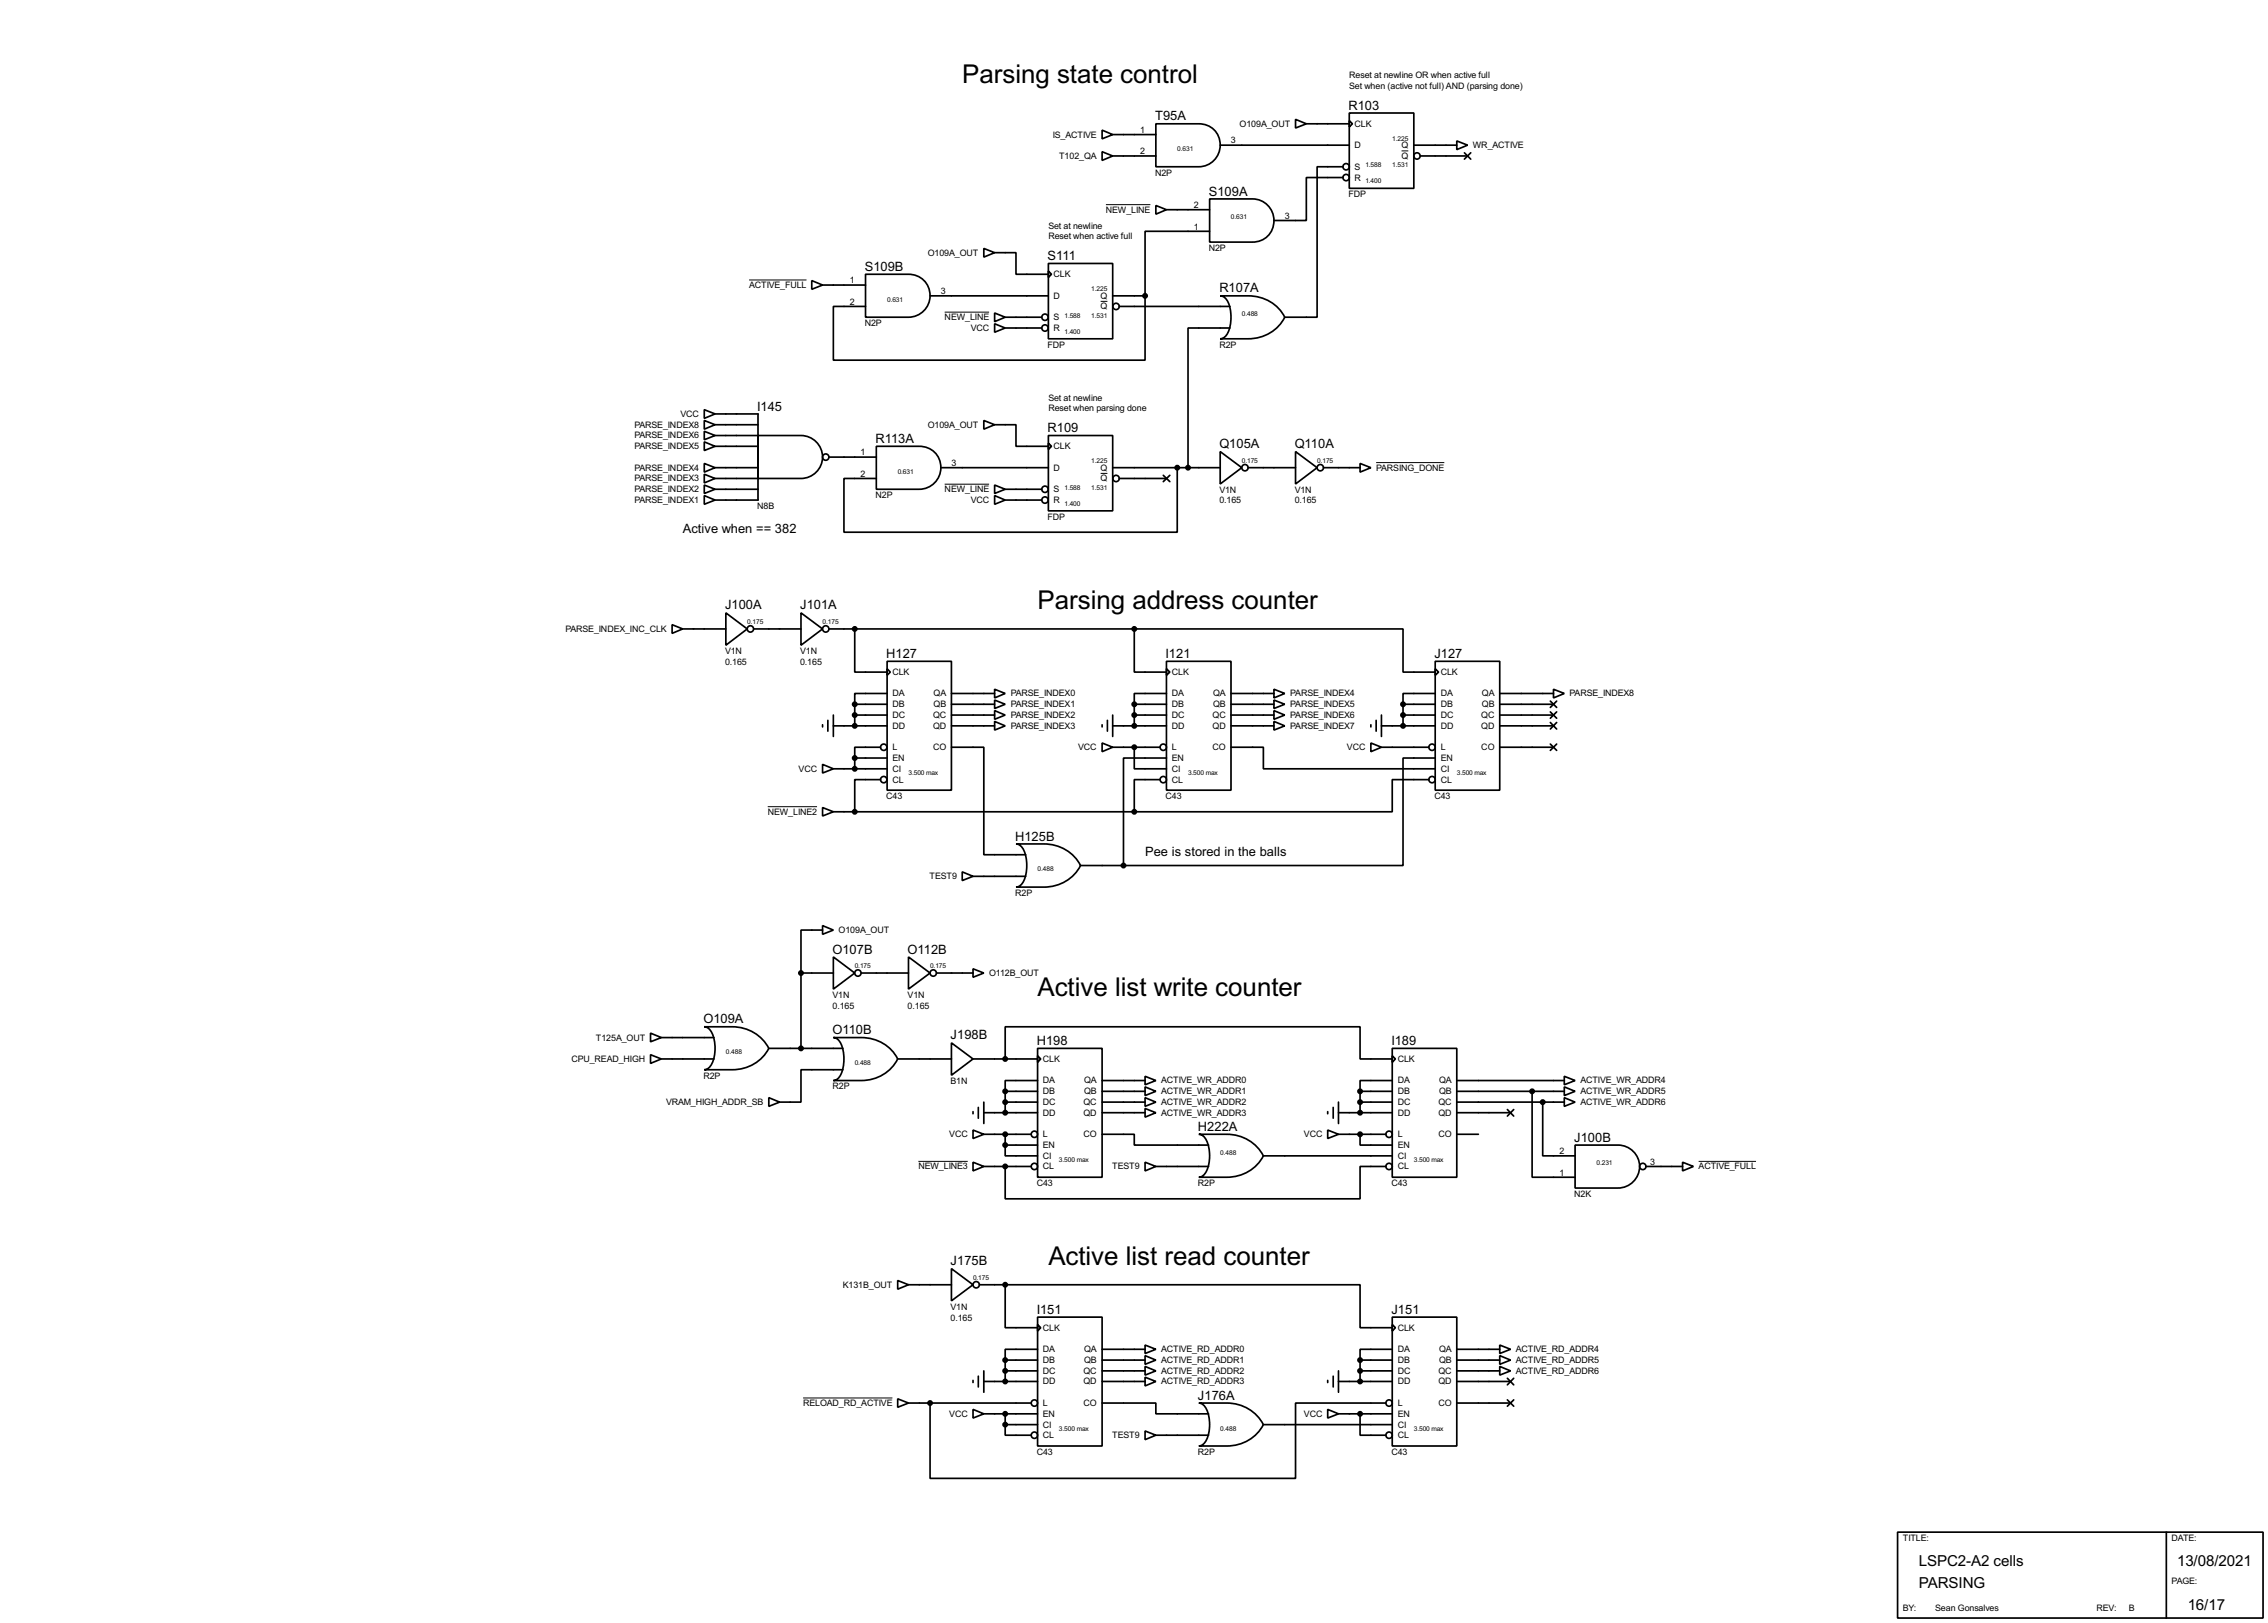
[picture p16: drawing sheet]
<svg xmlns="http://www.w3.org/2000/svg" width="536mm" height="383mm" viewBox="0 0 536 383" stroke-linecap="round" stroke-linejoin="round" font-family="sans-serif">
<defs><g id="words">
<g font-size="6.9">
<text x="227.4" y="19.5">Parsing state control</text>
<text x="245.2" y="143.9">Parsing address counter</text>
<text x="245.2" y="235.4">Active list write counter</text>
<text x="247.7" y="298.9">Active list read counter</text>
</g>
<g font-size="4">
<text x="453.4" y="370.1">LSPC2-A2 cells</text>
<text x="514.4" y="370.1">13/08/2021</text>
<text x="453.4" y="375.2">PARSING</text>
<text x="516.9" y="380.3">16/17</text>
</g>
<g font-size="3.4">
<text x="272.9" y="28.5">T95A</text>
<text x="318.6" y="25.9">R103</text>
<text x="285.6" y="46.2">S109A</text>
<text x="204.3" y="64">S109B</text>
<text x="247.5" y="61.4">S111</text>
<text x="288.1" y="69.1">R107A</text>
<text x="178.9" y="97">I145</text>
<text x="206.9" y="104.7">R113A</text>
<text x="247.5" y="102.1">R109</text>
<text x="288.1" y="105.9">Q105A</text>
<text x="305.9" y="105.9">Q110A</text>
<text x="161.3" y="126">Active when == 382</text>
<text x="171.3" y="144">J100A</text>
<text x="189.1" y="144">J101A</text>
<text x="209.4" y="155.5">H127</text>
<text x="275.4" y="155.5">I121</text>
<text x="338.9" y="155.5">J127</text>
<text x="239.9" y="198.6">H125B</text>
<text x="270.6" y="202.1">Pee is stored in the balls</text>
<text x="196.7" y="225.3">O107B</text>
<text x="214.5" y="225.3">O112B</text>
<text x="166.2" y="241.8">O109A</text>
<text x="196.7" y="244.4">O110B</text>
<text x="224.6" y="245.6">J198B</text>
<text x="245" y="246.9">H198</text>
<text x="328.8" y="246.9">I189</text>
<text x="283.1" y="267.2">H222A</text>
<text x="372" y="269.8">J100B</text>
<text x="224.6" y="299">J175B</text>
<text x="245" y="310.4">I151</text>
<text x="328.8" y="310.4">J151</text>
<text x="283.1" y="330.7">J176A</text>
</g>
<g font-size="2.4">
<text x="318.8" y="18.4">Reset at newline OR when active full</text>
<text x="318.8" y="21">Set when (active not full) AND (parsing done)</text>
<text x="292.9" y="30">O109A_OUT</text>
<text x="320.1" y="30">CLK</text>
<text x="248.8" y="32.5">IS_ACTIVE</text>
<text x="269.4" y="31.4">1</text>
<text x="290.9" y="33.9">3</text>
<text x="320.1" y="35">D</text>
<text x="331.2" y="35">Q</text>
<text x="348" y="35">WR_ACTIVE</text>
<text x="250.3" y="37.5">T102_QA</text>
<text x="269.4" y="36.4">2</text>
<text x="272.9" y="41.5">N2P</text>
<text x="320.1" y="40.1">S</text>
<text x="331.2" y="37.5">Q</text>
<text x="318.6" y="46.6">FDP</text>
<text x="320.1" y="42.7">R</text>
<text x="247.7" y="54">Set at newline</text>
<text x="261.3" y="50.2">NEW_LINE</text>
<text x="282.1" y="49.2">2</text>
<text x="303.6" y="51.7">3</text>
<text x="247.7" y="56.5">Reset when active full</text>
<text x="282.1" y="54.3">1</text>
<text x="285.6" y="59.3">N2P</text>
<text x="219.2" y="60.4">O109A_OUT</text>
<text x="249" y="65.5">CLK</text>
<text x="177" y="68.1">ACTIVE_FULL</text>
<text x="200.8" y="67">1</text>
<text x="200.8" y="72">2</text>
<text x="222.3" y="69.5">3</text>
<text x="249" y="70.6">D</text>
<text x="260.1" y="70.6">Q</text>
<text x="204.3" y="77">N2P</text>
<text x="223.2" y="75.6">NEW_LINE</text>
<text x="249" y="75.6">S</text>
<text x="260.1" y="73.1">Q</text>
<text x="229.4" y="78.2">VCC</text>
<text x="247.5" y="82.2">FDP</text>
<text x="249" y="78.2">R</text>
<text x="288.1" y="82.2">R2P</text>
<text x="247.7" y="94.6">Set at newline</text>
<text x="149.9" y="101">PARSE_INDEX8</text>
<text x="160.8" y="98.5">VCC</text>
<text x="219.2" y="101">O109A_OUT</text>
<text x="247.7" y="97.2">Reset when parsing done</text>
<text x="149.9" y="103.6">PARSE_INDEX6</text>
<text x="149.9" y="106.2">PARSE_INDEX5</text>
<text x="203.4" y="107.6">1</text>
<text x="249" y="106.2">CLK</text>
<text x="149.9" y="111.2">PARSE_INDEX4</text>
<text x="149.9" y="113.7">PARSE_INDEX3</text>
<text x="203.4" y="112.7">2</text>
<text x="224.8" y="110.1">3</text>
<text x="249" y="111.2">D</text>
<text x="260.1" y="111.2">Q</text>
<text x="260.1" y="113.7">Q</text>
<text x="325.2" y="111.2">PARSING_DONE</text>
<text x="149.9" y="118.9">PARSE_INDEX1</text>
<text x="149.9" y="116.3">PARSE_INDEX2</text>
<text x="206.9" y="117.7">N2P</text>
<text x="223.2" y="116.3">NEW_LINE</text>
<text x="229.4" y="118.9">VCC</text>
<text x="249" y="116.3">S</text>
<text x="249" y="118.9">R</text>
<text x="288.1" y="116.4">V1N</text>
<text x="288.1" y="119">0.165</text>
<text x="305.9" y="116.4">V1N</text>
<text x="305.9" y="119">0.165</text>
<text x="178.9" y="120.3">N8B</text>
<text x="247.5" y="122.8">FDP</text>
<text x="133.6" y="149.3">PARSE_INDEX_INC_CLK</text>
<text x="171.3" y="154.5">V1N</text>
<text x="189.1" y="154.5">V1N</text>
<text x="171.3" y="157.1">0.165</text>
<text x="189.1" y="157.1">0.165</text>
<text x="210.9" y="159.5">CLK</text>
<text x="276.9" y="159.5">CLK</text>
<text x="340.4" y="159.5">CLK</text>
<text x="210.9" y="164.6">DA</text>
<text x="210.9" y="167.1">DB</text>
<text x="220.6" y="164.6">QA</text>
<text x="220.6" y="167.1">QB</text>
<text x="238.8" y="164.6">PARSE_INDEX0</text>
<text x="238.8" y="167.1">PARSE_INDEX1</text>
<text x="276.9" y="164.6">DA</text>
<text x="276.9" y="167.1">DB</text>
<text x="286.7" y="164.6">QA</text>
<text x="286.7" y="167.1">QB</text>
<text x="304.9" y="164.6">PARSE_INDEX4</text>
<text x="304.9" y="167.1">PARSE_INDEX5</text>
<text x="340.4" y="164.6">DA</text>
<text x="340.4" y="167.1">DB</text>
<text x="350.2" y="164.6">QA</text>
<text x="350.2" y="167.1">QB</text>
<text x="370.9" y="164.6">PARSE_INDEX8</text>
<text x="210.9" y="169.7">DC</text>
<text x="210.9" y="172.2">DD</text>
<text x="220.5" y="169.7">QC</text>
<text x="220.5" y="172.2">QD</text>
<text x="238.8" y="169.7">PARSE_INDEX2</text>
<text x="238.8" y="172.2">PARSE_INDEX3</text>
<text x="276.9" y="169.7">DC</text>
<text x="276.9" y="172.2">DD</text>
<text x="286.5" y="169.7">QC</text>
<text x="286.5" y="172.2">QD</text>
<text x="304.9" y="169.7">PARSE_INDEX6</text>
<text x="304.9" y="172.2">PARSE_INDEX7</text>
<text x="340.4" y="169.7">DC</text>
<text x="340.4" y="172.2">DD</text>
<text x="350" y="169.7">QC</text>
<text x="350" y="172.2">QD</text>
<text x="210.9" y="179.8">EN</text>
<text x="210.9" y="177.3">L</text>
<text x="220.5" y="177.3">CO</text>
<text x="254.8" y="177.3">VCC</text>
<text x="276.9" y="179.8">EN</text>
<text x="276.9" y="177.3">L</text>
<text x="286.5" y="177.3">CO</text>
<text x="318.3" y="177.3">VCC</text>
<text x="340.4" y="179.8">EN</text>
<text x="340.4" y="177.3">L</text>
<text x="350" y="177.3">CO</text>
<text x="188.7" y="182.4">VCC</text>
<text x="210.9" y="182.4">CI</text>
<text x="210.9" y="184.9">CL</text>
<text x="276.9" y="182.4">CI</text>
<text x="276.9" y="184.9">CL</text>
<text x="340.4" y="182.4">CI</text>
<text x="340.4" y="184.9">CL</text>
<text x="209.4" y="188.8">C43</text>
<text x="275.4" y="188.8">C43</text>
<text x="338.9" y="188.8">C43</text>
<text x="181.4" y="192.5">NEW_LINE2</text>
<text x="219.7" y="207.8">TEST9</text>
<text x="239.9" y="211.7">R2P</text>
<text x="198.2" y="220.5">O109A_OUT</text>
<text x="233.7" y="230.6">O112B_OUT</text>
<text x="196.7" y="235.8">V1N</text>
<text x="196.7" y="238.4">0.165</text>
<text x="214.5" y="235.8">V1N</text>
<text x="214.5" y="238.4">0.165</text>
<text x="140.8" y="245.9">T125A_OUT</text>
<text x="135" y="250.9">CPU_READ_HIGH</text>
<text x="246.4" y="250.9">CLK</text>
<text x="330.3" y="250.9">CLK</text>
<text x="166.2" y="254.9">R2P</text>
<text x="196.7" y="257.4">R2P</text>
<text x="224.6" y="256.2">B1N</text>
<text x="246.4" y="256">DA</text>
<text x="256.2" y="256">QA</text>
<text x="274.4" y="256">ACTIVE_WR_ADDR0</text>
<text x="330.3" y="256">DA</text>
<text x="340" y="256">QA</text>
<text x="373.4" y="256">ACTIVE_WR_ADDR4</text>
<text x="157.4" y="261.1">VRAM_HIGH_ADDR_SB</text>
<text x="246.4" y="258.6">DB</text>
<text x="246.4" y="261.1">DC</text>
<text x="246.4" y="263.6">DD</text>
<text x="256" y="261.1">QC</text>
<text x="256" y="263.6">QD</text>
<text x="256.2" y="258.6">QB</text>
<text x="274.4" y="258.6">ACTIVE_WR_ADDR1</text>
<text x="274.4" y="261.1">ACTIVE_WR_ADDR2</text>
<text x="274.4" y="263.6">ACTIVE_WR_ADDR3</text>
<text x="330.3" y="258.6">DB</text>
<text x="330.3" y="261.1">DC</text>
<text x="330.3" y="263.6">DD</text>
<text x="339.9" y="261.1">QC</text>
<text x="339.9" y="263.6">QD</text>
<text x="340" y="258.6">QB</text>
<text x="373.4" y="261.1">ACTIVE_WR_ADDR6</text>
<text x="373.4" y="258.6">ACTIVE_WR_ADDR5</text>
<text x="224.3" y="268.7">VCC</text>
<text x="246.4" y="268.7">L</text>
<text x="256" y="268.7">CO</text>
<text x="308.1" y="268.7">VCC</text>
<text x="330.3" y="268.7">L</text>
<text x="339.9" y="268.7">CO</text>
<text x="246.4" y="271.3">EN</text>
<text x="246.4" y="273.8">CI</text>
<text x="330.3" y="271.3">EN</text>
<text x="330.3" y="273.8">CI</text>
<text x="368.5" y="272.7">2</text>
<text x="389.9" y="275.2">3</text>
<text x="217" y="276.3">NEW_LINE3</text>
<text x="245" y="280.3">C43</text>
<text x="246.4" y="276.3">CL</text>
<text x="262.8" y="276.3">TEST9</text>
<text x="283.1" y="280.3">R2P</text>
<text x="328.8" y="280.3">C43</text>
<text x="330.3" y="276.3">CL</text>
<text x="368.5" y="277.8">1</text>
<text x="401.4" y="276.3">ACTIVE_FULL</text>
<text x="372" y="282.8">N2K</text>
<text x="199.2" y="304.3">K131B_OUT</text>
<text x="224.6" y="309.5">V1N</text>
<text x="224.6" y="312">0.165</text>
<text x="246.4" y="314.4">CLK</text>
<text x="330.3" y="314.4">CLK</text>
<text x="246.4" y="319.5">DA</text>
<text x="246.4" y="322.1">DB</text>
<text x="256.2" y="319.5">QA</text>
<text x="256.2" y="322.1">QB</text>
<text x="274.4" y="319.5">ACTIVE_RD_ADDR0</text>
<text x="274.4" y="322.1">ACTIVE_RD_ADDR1</text>
<text x="330.3" y="319.5">DA</text>
<text x="330.3" y="322.1">DB</text>
<text x="340" y="319.5">QA</text>
<text x="340" y="322.1">QB</text>
<text x="358.2" y="319.5">ACTIVE_RD_ADDR4</text>
<text x="358.2" y="322.1">ACTIVE_RD_ADDR5</text>
<text x="246.4" y="324.6">DC</text>
<text x="246.4" y="327.1">DD</text>
<text x="256" y="324.6">QC</text>
<text x="256" y="327.1">QD</text>
<text x="274.4" y="327.1">ACTIVE_RD_ADDR3</text>
<text x="274.4" y="324.6">ACTIVE_RD_ADDR2</text>
<text x="330.3" y="324.6">DC</text>
<text x="330.3" y="327.1">DD</text>
<text x="339.9" y="324.6">QC</text>
<text x="339.9" y="327.1">QD</text>
<text x="358.2" y="324.6">ACTIVE_RD_ADDR6</text>
<text x="189.8" y="332.2">RELOAD_RD_ACTIVE</text>
<text x="224.3" y="334.8">VCC</text>
<text x="246.4" y="334.8">EN</text>
<text x="246.4" y="332.2">L</text>
<text x="256" y="332.2">CO</text>
<text x="308.1" y="334.8">VCC</text>
<text x="330.3" y="334.8">EN</text>
<text x="330.3" y="332.2">L</text>
<text x="339.9" y="332.2">CO</text>
<text x="246.4" y="337.3">CI</text>
<text x="246.4" y="339.8">CL</text>
<text x="262.8" y="339.8">TEST9</text>
<text x="330.3" y="337.3">CI</text>
<text x="330.3" y="339.8">CL</text>
<text x="245" y="343.8">C43</text>
<text x="283.1" y="343.8">R2P</text>
<text x="328.8" y="343.8">C43</text>
<text x="449.6" y="364.1">TITLE:</text>
<text x="513.1" y="364.1">DATE:</text>
<text x="513.1" y="374.3">PAGE:</text>
<text x="449.6" y="380.7">BY:</text>
<text x="457.3" y="380.7">Sean Gonsalves</text>
<text x="495.4" y="380.7">REV:</text>
<text x="503" y="380.7">B</text>
</g>
<g font-size="1.8">
<text x="278.2" y="35.7">0.631</text>
<text x="329" y="33.2">1.225</text>
<text x="322.6" y="39.5">1.588</text>
<text x="329" y="39.5">1.531</text>
<text x="322.6" y="43.4">1.400</text>
<text x="290.9" y="51.8">0.631</text>
<text x="209.6" y="71.3">0.631</text>
<text x="257.9" y="68.8">1.225</text>
<text x="251.5" y="75.1">1.588</text>
<text x="257.9" y="75.1">1.531</text>
<text x="293.4" y="74.7">0.488</text>
<text x="251.5" y="78.9">1.400</text>
<text x="212.1" y="111.9">0.631</text>
<text x="257.9" y="109.4">1.225</text>
<text x="293.4" y="109.4">0.175</text>
<text x="311.2" y="109.4">0.175</text>
<text x="251.5" y="119.6">1.400</text>
<text x="251.5" y="115.7">1.588</text>
<text x="257.9" y="115.7">1.531</text>
<text x="176.6" y="147.5">0.175</text>
<text x="194.4" y="147.5">0.175</text>
<text x="214.7" y="183.1">3.500 max</text>
<text x="280.7" y="183.1">3.500 max</text>
<text x="344.2" y="183.1">3.500 max</text>
<text x="245.2" y="205.9">0.488</text>
<text x="202" y="228.8">0.175</text>
<text x="219.8" y="228.8">0.175</text>
<text x="171.5" y="249.1">0.488</text>
<text x="202" y="251.6">0.488</text>
<text x="250.2" y="274.5">3.500 max</text>
<text x="288.3" y="272.8">0.488</text>
<text x="334.1" y="274.5">3.500 max</text>
<text x="377.2" y="275.3">0.231</text>
<text x="229.9" y="302.4">0.175</text>
<text x="250.2" y="338">3.500 max</text>
<text x="288.3" y="338">0.488</text>
<text x="334.1" y="338">3.500 max</text>
</g>
</g></defs>
<g fill="none" stroke="#000" stroke-width=".4">
<path d="M260.4 35.9l2.5 1-2.5 1zM260.4 30.8l2.5 1-2.5 1zM262.9 36.9h10.2M262.9 31.8h10.2M273.1 29.3h10.2a5.1 5.1 0 0 1 5 5 5.1 5.1 0 0 1-5 5.1h-10.2zM288.3 34.3h30.5M306.1 28.2l2.6 1.1-2.6 1zM308.7 29.3h10.1M317.3 39.4h-6.1v35.6h-7.6M318.8 26.7h15.3v17.8h-15.3zM318.8 28.5l.8 .8-.8 .7zM334.1 34.3h10.1"/>
<path d="M335.6 36.9h11.2M344.2 33.3l2.6 1-2.6 1.1zM346 36.1l1.5 1.5M347.5 36.1l-1.5 1.5M232.5 58.7l2.5 1-2.5 1.1zM235 59.7h5.1v5.1h7.6M273.1 48.6l2.5 1-2.5 1zM275.6 49.6h10.2M285.8 47h10.2a5.1 5.1 0 0 1 5 5.1 5.1 5.1 0 0 1-5 5.1h-10.2zM285.8 54.7h-15.2v15.2M317.3 42h-8.6v10.1h-7.7M191.8 66.3l2.6 1.1-2.6 1z"/>
<path d="M194.4 67.4h10.1M204.5 64.8h10.2a5.1 5.1 0 0 1 5.1 5.1 5.1 5.1 0 0 1-5.1 5.1h-10.2zM219.8 69.9h27.9M235 74l2.5 1-2.5 1zM235 76.5l2.5 1-2.5 1zM237.5 75h8.7M237.5 77.5h8.7M247.7 62.3h15.2v17.8h-15.2zM247.7 64.1l.8 .7-.8 .8zM262.9 69.9h7.7M264.5 72.4h26.1M270.6 69.9v15.2h-73.7v-12.7h7.6"/>
<path d="M288.3 69.9h6.6a9.5 9.5 0 0 1 8.7 5.1 9.5 9.5 0 0 1-8.7 5.1h-6.6a3.2 3.2 0 0 0 2.4-3.2 7.7 7.7 0 0 0-1.3-6.6zM290.6 77.5h-9.9v33M166.4 96.8l2.6 1-2.6 1.1zM166.4 99.4l2.6 1-2.6 1zM169 97.8h10.1v20.4h-10.1M232.5 99.4l2.5 1-2.5 1zM166.4 101.9l2.6 1-2.6 1zM166.4 104.4l2.6 1.1-2.6 1zM166.4 109.5l2.6 1-2.6 1.1zM166.4 117.1l2.6 1.1-2.6 1zM166.4 114.6l2.6 1-2.6 1zM166.4 112.1l2.6 1-2.6 1z"/>
<path d="M169 102.9h10.1M169 105.5h10.1M169 110.5h10.1M169 113.1h10.1M169 115.6h10.1M169 100.4h10.1M179.1 102.9h10.2a5.1 5.1 0 0 1 5.1 5.1 5.1 5.1 0 0 1-5.1 5.1h-10.2zM195.9 108h11.2M207.1 105.5h10.1a5.1 5.1 0 0 1 5.1 5 5.1 5.1 0 0 1-5.1 5.1h-10.1zM222.3 110.5h25.4M235 117.1l2.5 1.1-2.5 1zM235 114.6l2.5 1-2.5 1z"/>
<path d="M235 100.4h5.1v5.1h7.6M237.5 118.2h8.7M237.5 115.6h8.7M247.7 102.9h15.2v17.8h-15.2zM247.7 104.7l.8 .8-.8 .7zM262.9 110.5h25.4M264.5 113.1h11.1M274.9 112.3l1.5 1.5M276.4 112.3l-1.5 1.5M278.2 110.5v15.3h-78.8v-12.7h7.7M288.3 106.7l5.1 3.8-5.1 3.9zM294.9 110.5h11.2"/>
<path d="M306.1 106.7l5.1 3.8-5.1 3.9zM312.7 110.5h8.7M321.4 109.5l2.5 1-2.5 1.1zM158.8 147.6l2.5 1-2.5 1.1zM161.3 148.6h10.2M171.5 144.8l5.1 3.8-5.1 3.9zM178.1 148.6h11.2M189.3 144.8l5.1 3.8-5.1 3.9zM195.9 148.6h72.1M202 148.6v10.2h7.6M209.6 156.3h15.2v30.4h-15.2zM209.6 158l.8 .8-.8 .8z"/>
<path d="M268 148.6h63.5v10.2h7.6M268 148.6v10.2h7.6M275.6 156.3h15.3v30.4h-15.3zM275.6 158l.8 .8-.8 .8zM339.1 156.3h15.3v30.4h-15.3zM339.1 158l.8 .8-.8 .8zM194.4 171.3v.5M195.6 170.2v2.6M196.9 171.5h12.7M196.9 169v5M202 166.4h7.6M202 169h7.6"/>
<path d="M202 166.4v5.1M202 179.1v2.6M202 179.1h7.6M208.1 176.6h-6.1v2.5M209.6 163.9h-7.6v2.5M224.8 176.6h7.7v25.4h9.9M224.8 166.4h10.2M224.8 169h10.2M224.8 171.5h10.2M224.8 163.9h10.2M235 162.9l2.5 1-2.5 1zM235 165.4l2.5 1-2.5 1z"/>
<path d="M235 167.9l2.5 1.1-2.5 1zM235 170.5l2.5 1-2.5 1zM260.4 175.6l2.5 1-2.5 1zM260.4 171.3v.5M261.7 170.2v2.6M262.9 171.5h12.7M262.9 176.6h11.2M262.9 169v5M268 176.6v5.1h7.6M268 166.4h7.6M268 166.4v5.1M268 169h7.6"/>
<path d="M275.6 163.9h-7.6v2.5M275.6 179.1h-10.1v25.4M290.9 176.6h7.6v5.1h40.6M290.9 166.4h10.1M290.9 169h10.1M290.9 171.5h10.1M290.9 163.9h10.1M301 162.9l2.6 1-2.6 1zM301 165.4l2.6 1-2.6 1zM301 167.9l2.6 1.1-2.6 1zM301 170.5l2.6 1-2.6 1zM323.9 175.6l2.5 1-2.5 1z"/>
<path d="M323.9 171.3v.5M325.2 170.2v2.6M326.4 171.5h12.7M326.4 176.6h11.2M326.4 169v5M331.5 166.4h7.6M331.5 169h7.6M331.5 166.4v5.1M339.1 163.9h-7.6v2.5M339.1 179.1h-7.6v25.4h-66M354.4 166.4h12.7M354.4 169h12.7"/>
<path d="M354.4 171.5h12.7M354.4 163.9h12.7M354.4 176.6h12.7M366.3 175.8l1.5 1.5M366.3 170.7l1.5 1.6M366.3 168.2l1.5 1.5M366.3 165.7l1.5 1.5M367.1 162.9l2.5 1-2.5 1zM367.8 175.8l-1.5 1.5M367.8 170.7l-1.5 1.6M367.8 168.2l-1.5 1.5M367.8 165.7l-1.5 1.5"/>
<path d="M194.4 180.6l2.5 1.1-2.5 1zM194.4 190.8l2.5 1-2.5 1zM196.9 181.7h12.7M196.9 191.8h71.1M208.1 184.2h-6.1v7.6M240.1 199.4h6.6a9.6 9.6 0 0 1 8.6 5.1 9.5 9.5 0 0 1-8.6 5.1h-6.6a3.2 3.2 0 0 0 2.3-3.1 7.8 7.8 0 0 0-1.3-6.7zM274.1 184.2h-6.1v7.6M337.6 184.2h-8.6v7.6h-61M194.4 218.7l2.5 1.1-2.5 1zM194.4 219.8h-5.1v10.1M227.4 206l2.5 1.1-2.5 1zM229.9 207.1h12.5"/>
<path d="M255.3 204.5h10.2M189.3 229.9h7.6M189.3 229.9v17.8M196.9 226.1l5.1 3.8-5.1 3.8zM203.5 229.9h11.2M214.7 226.1l5.1 3.8-5.1 3.8zM221.3 229.9h8.6M229.9 228.9l2.6 1-2.6 1zM153.7 244.1l2.6 1.1-2.6 1zM153.7 249.2l2.6 1-2.6 1.1zM156.3 250.2h12.4M156.3 245.2h12.4"/>
<path d="M166.4 242.6h6.6a9.6 9.6 0 0 1 8.7 5.1 9.6 9.6 0 0 1-8.7 5.1h-6.6a3.2 3.2 0 0 0 2.4-3.2 7.7 7.7 0 0 0-1.4-6.6zM181.7 259.4l2.5 1-2.5 1zM181.7 247.7h17.5M196.9 245.2h6.6a9.4 9.4 0 0 1 8.6 5 9.5 9.5 0 0 1-8.6 5.1h-6.6a3.2 3.2 0 0 0 2.3-3.1 7.8 7.8 0 0 0-1.3-6.6zM199.2 252.8h-9.9v7.6h-5.1M212.1 250.2h12.7M224.8 246.4l5.1 3.8-5.1 3.9zM229.9 250.2h15.3M237.5 250.2v-7.6h83.9v7.6h7.6M237.5 257.9v5M237.5 257.9h7.7M245.2 247.7h15.2v30.5h-15.2z"/>
<path d="M245.2 249.5l.7 .7-.7 .8zM245.2 255.3h-7.7v2.6M260.4 257.9h10.2M260.4 255.3h10.2M270.6 254.3l2.5 1-2.5 1zM270.6 256.8l2.5 1.1-2.5 1zM270.6 259.4l2.5 1-2.5 1zM321.4 257.9v5M321.4 257.9h7.6M329 247.7h15.2v30.5h-15.2zM329 249.5l.7 .7-.7 .8zM329 255.3h-7.6v2.6"/>
<path d="M344.2 257.9h25.4M344.2 255.3h25.4M362 257.9v20.3h10.2M369.6 259.4l2.6 1-2.6 1zM369.6 254.3l2.6 1-2.6 1zM369.6 256.8l2.6 1.1-2.6 1zM229.9 267l2.6 1-2.6 1zM229.9 274.6l2.6 1-2.6 1.1zM229.9 262.7v.5M231.2 261.7v2.5M232.5 262.9h12.7M232.5 268h11.1"/>
<path d="M232.5 275.6h11.1M232.5 260.4v5.1M237.5 270.6v2.5h7.7M237.5 275.6v7.7h83.9v-7.7h6.1M237.5 268v2.6M237.5 260.4h7.7M237.5 270.6h7.7M260.4 268h7.6v2.6h17.6M260.4 260.4h10.2M260.4 262.9h10.2M270.6 261.9l2.5 1-2.5 1.1zM270.6 274.6l2.5 1-2.5 1.1z"/>
<path d="M273.1 275.6h12.5M283.3 268h6.6a9.6 9.6 0 0 1 8.6 5.1 9.6 9.6 0 0 1-8.6 5.1h-6.6a3.2 3.2 0 0 0 2.3-3.2 7.7 7.7 0 0 0-1.3-6.6zM298.5 273.1h30.5M313.7 267l2.6 1-2.6 1zM313.7 262.7v.5M315 261.7v2.5M316.3 262.9h12.7M316.3 268h11.2M316.3 260.4v5.1M321.4 268v2.6h7.6M321.4 260.4h7.6M344.2 260.4h25.4"/>
<path d="M344.2 262.9h12.7M344.2 268h5.1M356.2 262.2l1.5 1.5M357.7 262.2l-1.5 1.5M364.5 260.4v12.7h7.7M372.2 270.6h10.1a5.1 5.1 0 0 1 5.1 5 5.1 5.1 0 0 1-5.1 5.1h-10.1zM388.9 275.6h8.7M397.6 274.6l2.5 1-2.5 1.1zM224.8 299.8l5.1 3.8-5.1 3.8zM212.1 302.6l2.6 1-2.6 1zM214.7 303.6h10.1M231.4 303.6h6.1"/>
<path d="M237.5 303.6h83.9v10.1h7.6M237.5 303.6v10.1h7.7M245.2 311.2h15.2v30.5h-15.2zM245.2 313l.7 .7-.7 .8zM245.2 318.8h-7.7v2.6M260.4 318.8h10.2M270.6 317.8l2.5 1-2.5 1zM329 311.2h15.2v30.5h-15.2zM329 313l.7 .7-.7 .8zM329 318.8h-7.6v2.6M344.2 318.8h10.2M354.4 317.8l2.5 1-2.5 1z"/>
<path d="M212.1 330.5l2.6 1-2.6 1zM214.7 331.5h28.9M219.8 331.5v17.8h86.3v-17.8h21.4M229.9 333l2.6 1.1-2.6 1zM229.9 326.2v.5M231.2 325.2v2.5M232.5 326.4h12.7M232.5 334.1h12.7M232.5 323.9v5.1M237.5 336.6v2.5h6.1M237.5 321.4h7.7M237.5 323.9h7.7"/>
<path d="M237.5 321.4v5M237.5 334.1v2.5M237.5 336.6h7.7M260.4 331.5h12.7v2.6h12.5M260.4 321.4h10.2M260.4 323.9h10.2M260.4 326.4h10.2M270.6 320.3l2.5 1.1-2.5 1zM270.6 325.4l2.5 1-2.5 1.1zM270.6 322.9l2.5 1-2.5 1zM270.6 338.1l2.5 1-2.5 1.1zM273.1 339.1h12.5"/>
<path d="M283.3 331.5h6.6a9.6 9.6 0 0 1 8.6 5.1 9.6 9.6 0 0 1-8.6 5.1h-6.6a3.2 3.2 0 0 0 2.3-3.2 7.7 7.7 0 0 0-1.3-6.6zM298.5 336.6h30.5M313.7 333l2.6 1.1-2.6 1zM313.7 326.2v.5M315 325.2v2.5M316.3 326.4h12.7M316.3 334.1h12.7M316.3 323.9v5.1M321.4 334.1v5h6.1M321.4 321.4h7.6M321.4 321.4v5M321.4 323.9h7.6"/>
<path d="M344.2 321.4h10.2M344.2 323.9h10.2M344.2 326.4h12.7M344.2 331.5h12.7M354.4 320.3l2.5 1.1-2.5 1zM354.4 322.9l2.5 1-2.5 1zM356.2 325.7l1.5 1.5M356.2 330.8l1.5 1.5M357.7 325.7l-1.5 1.5M357.7 330.8l-1.5 1.5M448.4 362h86.3v20.3h-86.3zM511.9 362v20.3"/>
<circle cx="318" cy="39.4" r=".75"/>
<circle cx="334.8" cy="36.9" r=".75"/>
<circle cx="318" cy="42" r=".75"/>
<circle cx="246.9" cy="75" r=".75"/>
<circle cx="246.9" cy="77.5" r=".75"/>
<circle cx="263.7" cy="72.4" r=".75"/>
<circle cx="195.1" cy="108" r=".75"/>
<circle cx="246.9" cy="118.2" r=".75"/>
<circle cx="246.9" cy="115.6" r=".75"/>
<circle cx="263.7" cy="113.1" r=".75"/>
<circle cx="294.1" cy="110.5" r=".75"/>
<circle cx="311.9" cy="110.5" r=".75"/>
<circle cx="177.3" cy="148.6" r=".75"/>
<circle cx="195.1" cy="148.6" r=".75"/>
<circle cx="208.8" cy="176.6" r=".75"/>
<circle cx="274.8" cy="176.6" r=".75"/>
<circle cx="338.3" cy="176.6" r=".75"/>
<circle cx="208.8" cy="184.2" r=".75"/>
<circle cx="274.8" cy="184.2" r=".75"/>
<circle cx="338.3" cy="184.2" r=".75"/>
<circle cx="202.7" cy="229.9" r=".75"/>
<circle cx="220.5" cy="229.9" r=".75"/>
<circle cx="244.4" cy="268" r=".75"/>
<circle cx="244.4" cy="275.6" r=".75"/>
<circle cx="328.2" cy="268" r=".75"/>
<circle cx="328.2" cy="275.6" r=".75"/>
<circle cx="388.1" cy="275.6" r=".75"/>
<circle cx="230.6" cy="303.6" r=".75"/>
<circle cx="244.4" cy="331.5" r=".75"/>
<circle cx="244.4" cy="339.1" r=".75"/>
<circle cx="328.2" cy="339.1" r=".75"/>
<circle cx="328.2" cy="331.5" r=".75"/>
</g>
<g fill="#000" stroke="#000" stroke-width=".4">
<circle cx="270.5" cy="69.9" r=".5"/>
<circle cx="278.1" cy="110.5" r=".5"/>
<circle cx="280.7" cy="110.5" r=".5"/>
<circle cx="201.9" cy="148.6" r=".5"/>
<circle cx="268" cy="148.6" r=".5"/>
<circle cx="201.9" cy="169" r=".5"/>
<circle cx="201.9" cy="166.4" r=".5"/>
<circle cx="201.9" cy="171.5" r=".5"/>
<circle cx="201.9" cy="179.1" r=".5"/>
<circle cx="268" cy="169" r=".5"/>
<circle cx="268" cy="171.5" r=".5"/>
<circle cx="268" cy="176.6" r=".5"/>
<circle cx="268" cy="166.4" r=".5"/>
<circle cx="331.5" cy="166.4" r=".5"/>
<circle cx="331.5" cy="171.5" r=".5"/>
<circle cx="331.5" cy="169" r=".5"/>
<circle cx="201.9" cy="181.7" r=".5"/>
<circle cx="201.9" cy="191.8" r=".5"/>
<circle cx="268" cy="191.8" r=".5"/>
<circle cx="265.4" cy="204.5" r=".5"/>
<circle cx="189.2" cy="229.9" r=".5"/>
<circle cx="189.2" cy="247.7" r=".5"/>
<circle cx="237.5" cy="257.9" r=".5"/>
<circle cx="237.5" cy="250.2" r=".5"/>
<circle cx="321.3" cy="257.9" r=".5"/>
<circle cx="362" cy="257.9" r=".5"/>
<circle cx="237.5" cy="275.6" r=".5"/>
<circle cx="237.5" cy="268" r=".5"/>
<circle cx="237.5" cy="262.9" r=".5"/>
<circle cx="237.5" cy="260.4" r=".5"/>
<circle cx="237.5" cy="270.6" r=".5"/>
<circle cx="321.3" cy="268" r=".5"/>
<circle cx="321.3" cy="260.4" r=".5"/>
<circle cx="321.3" cy="262.9" r=".5"/>
<circle cx="364.5" cy="260.4" r=".5"/>
<circle cx="237.5" cy="303.6" r=".5"/>
<circle cx="219.7" cy="331.5" r=".5"/>
<circle cx="237.5" cy="321.4" r=".5"/>
<circle cx="237.5" cy="323.9" r=".5"/>
<circle cx="237.5" cy="334.1" r=".5"/>
<circle cx="237.5" cy="326.4" r=".5"/>
<circle cx="237.5" cy="336.6" r=".5"/>
<circle cx="321.3" cy="323.9" r=".5"/>
<circle cx="321.3" cy="321.4" r=".5"/>
<circle cx="321.3" cy="326.4" r=".5"/>
<circle cx="321.3" cy="334.1" r=".5"/>
</g>
<path d="M331.2 35.7h1.6M261.3 48.4h10.5M177 66.2h13.6M223.2 73.8h10.5M260.1 71.2h1.6M223.2 114.4h10.5M260.1 111.9h1.6M325.2 109.3h16.1M181.4 190.6h11.7M217 274.4h11.7M401.4 274.4h13.5M189.8 330.3h21.1" fill="none" stroke="#000" stroke-width=".24"/>
<use href="#words"/>
</svg>
